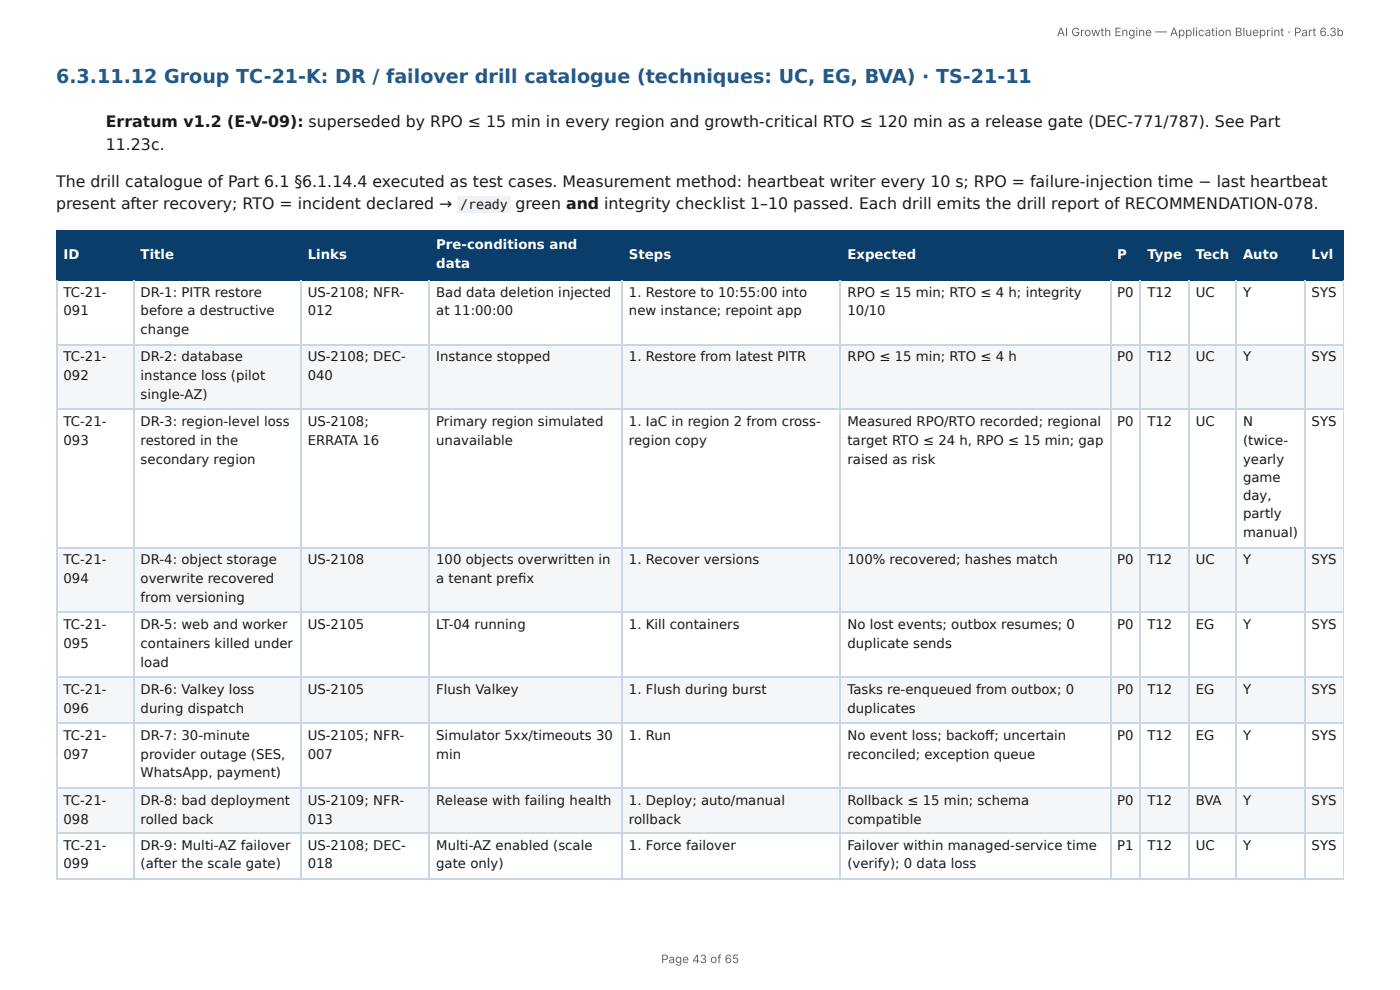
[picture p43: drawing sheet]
<svg xmlns="http://www.w3.org/2000/svg" width="297mm" height="210mm" viewBox="0 0 297 210" stroke-linecap="round" stroke-linejoin="round" font-family="sans-serif">
<defs><g id="words">
<text font-size="4.1" fill="#1f5a8c" x="11.9" y="17.7">6.3.11.12 Group TC-21-K: DR / failover drill catalogue (techniques: UC, EG, BVA) · TS-21-11</text>
<g font-size="3.3" fill="#1a1a1a">
<text x="22.5" y="27">Erratum v1.2 (E-V-09): superseded by RPO ≤ 15 min in every region and growth-critical RTO ≤ 120 min as a release gate (DEC-771/787). See Part</text>
<text x="22.5" y="31.8">11.23c.</text>
<text x="11.9" y="39.7">The drill catalogue of Part 6.1 §6.1.14.4 executed as test cases. Measurement method: heartbeat writer every 10 s; RPO = failure-injection time − last heartbeat</text>
<text x="11.9" y="44.5">present after recovery; RTO = incident declared →</text>
<text x="109.5" y="44.5">green and integrity checklist 1–10 passed. Each drill emits the drill report of RECOMMENDATION-078.</text>
</g>
<g font-size="2.8" fill="#1a1a1a">
<text x="97.7" y="44.5">/ready</text>
<text x="13.5" y="63">TC-21-</text>
<text x="29.9" y="63">DR-1: PITR restore</text>
<text x="65.4" y="63">US-2108; NFR-</text>
<text x="92.6" y="63">Bad data deletion injected</text>
<text x="133.6" y="63">1. Restore to 10:55:00 into</text>
<text x="180" y="63">RPO ≤ 15 min; RTO ≤ 4 h; integrity</text>
<text x="237.3" y="63">P0</text>
<text x="243.7" y="63">T12</text>
<text x="254" y="63">UC</text>
<text x="264" y="63">Y</text>
<text x="278.6" y="63">SYS</text>
<text x="13.5" y="66.9">091</text>
<text x="29.9" y="66.9">before a destructive</text>
<text x="29.9" y="70.9">change</text>
<text x="65.4" y="66.9">012</text>
<text x="92.6" y="66.9">at 11:00:00</text>
<text x="133.6" y="66.9">new instance; repoint app</text>
<text x="180" y="66.9">10/10</text>
<text x="13.5" y="76.7">TC-21-</text>
<text x="29.9" y="76.7">DR-2: database</text>
<text x="65.4" y="76.7">US-2108; DEC-</text>
<text x="92.6" y="76.7">Instance stopped</text>
<text x="133.6" y="76.7">1. Restore from latest PITR</text>
<text x="180" y="76.7">RPO ≤ 15 min; RTO ≤ 4 h</text>
<text x="237.3" y="76.7">P0</text>
<text x="243.7" y="76.7">T12</text>
<text x="254" y="76.7">UC</text>
<text x="264" y="76.7">Y</text>
<text x="278.6" y="76.7">SYS</text>
<text x="13.5" y="80.7">092</text>
<text x="29.9" y="80.7">instance loss (pilot</text>
<text x="65.4" y="80.7">040</text>
<text x="29.9" y="84.7">single-AZ)</text>
<text x="13.5" y="90.5">TC-21-</text>
<text x="13.5" y="94.5">093</text>
<text x="29.9" y="90.5">DR-3: region-level loss</text>
<text x="29.9" y="94.5">restored in the</text>
<text x="65.4" y="90.5">US-2108;</text>
<text x="65.4" y="94.5">ERRATA 16</text>
<text x="92.6" y="90.5">Primary region simulated</text>
<text x="92.6" y="94.5">unavailable</text>
<text x="133.6" y="90.5">1. IaC in region 2 from cross-</text>
<text x="133.6" y="94.5">region copy</text>
<text x="180" y="90.5">Measured RPO/RTO recorded; regional</text>
<text x="180" y="94.5">target RTO ≤ 24 h, RPO ≤ 15 min; gap</text>
<text x="237.3" y="90.5">P0</text>
<text x="243.7" y="90.5">T12</text>
<text x="254" y="90.5">UC</text>
<text x="264" y="90.5">N</text>
<text x="264" y="94.5">(twice-</text>
<text x="278.6" y="90.5">SYS</text>
<text x="29.9" y="98.4">secondary region</text>
<text x="180" y="98.4">raised as risk</text>
<text x="264" y="98.4">yearly</text>
<text x="264" y="102.4">game</text>
<text x="264" y="106.1">day,</text>
<text x="264" y="110.1">partly</text>
<text x="13.5" y="119.9">TC-21-</text>
<text x="29.9" y="119.9">DR-4: object storage</text>
<text x="65.4" y="119.9">US-2108</text>
<text x="92.6" y="119.9">100 objects overwritten in</text>
<text x="133.6" y="119.9">1. Recover versions</text>
<text x="180" y="119.9">100% recovered; hashes match</text>
<text x="237.3" y="119.9">P0</text>
<text x="243.7" y="119.9">T12</text>
<text x="254" y="119.9">UC</text>
<text x="264" y="114">manual)</text>
<text x="264" y="119.9">Y</text>
<text x="278.6" y="119.9">SYS</text>
<text x="13.5" y="123.8">094</text>
<text x="29.9" y="123.8">overwrite recovered</text>
<text x="92.6" y="123.8">a tenant prefi x</text>
<text x="29.9" y="127.8">from versioning</text>
<text x="13.5" y="133.6">TC-21-</text>
<text x="13.5" y="137.6">095</text>
<text x="29.9" y="133.6">DR-5: web and worker</text>
<text x="29.9" y="137.6">containers killed under</text>
<text x="65.4" y="133.6">US-2105</text>
<text x="92.6" y="133.6">LT-04 running</text>
<text x="133.6" y="133.6">1. Kill containers</text>
<text x="180" y="133.6">No lost events; outbox resumes; 0</text>
<text x="180" y="137.6">duplicate sends</text>
<text x="237.3" y="133.6">P0</text>
<text x="243.7" y="133.6">T12</text>
<text x="254" y="133.6">EG</text>
<text x="264" y="133.6">Y</text>
<text x="278.6" y="133.6">SYS</text>
<text x="29.9" y="141.6">load</text>
<text x="13.5" y="147.4">TC-21-</text>
<text x="29.9" y="147.4">DR-6: Valkey loss</text>
<text x="65.4" y="147.4">US-2105</text>
<text x="92.6" y="147.4">Flush Valkey</text>
<text x="133.6" y="147.4">1. Flush during burst</text>
<text x="180" y="147.4">Tasks re-enqueued from outbox; 0</text>
<text x="237.3" y="147.4">P0</text>
<text x="243.7" y="147.4">T12</text>
<text x="254" y="147.4">EG</text>
<text x="264" y="147.4">Y</text>
<text x="278.6" y="147.4">SYS</text>
<text x="13.5" y="151.3">096</text>
<text x="29.9" y="151.3">during dispatch</text>
<text x="180" y="151.3">duplicates</text>
<text x="13.5" y="157.2">TC-21-</text>
<text x="13.5" y="161.1">097</text>
<text x="29.9" y="157.2">DR-7: 30-minute</text>
<text x="29.9" y="161.1">provider outage (SES,</text>
<text x="65.4" y="157.2">US-2105; NFR-</text>
<text x="65.4" y="161.1">007</text>
<text x="92.6" y="157.2">Simulator 5xx/timeouts 30</text>
<text x="92.6" y="161.1">min</text>
<text x="133.6" y="157.2">1. Run</text>
<text x="180" y="157.2">No event loss; backoff ; uncertain</text>
<text x="180" y="161.1">reconciled; exception queue</text>
<text x="237.3" y="157.2">P0</text>
<text x="243.7" y="157.2">T12</text>
<text x="254" y="157.2">EG</text>
<text x="264" y="157.2">Y</text>
<text x="278.6" y="157.2">SYS</text>
<text x="29.9" y="165.1">WhatsApp, payment)</text>
<text x="13.5" y="170.9">TC-21-</text>
<text x="29.9" y="170.9">DR-8: bad deployment</text>
<text x="65.4" y="170.9">US-2109; NFR-</text>
<text x="92.6" y="170.9">Release with failing health</text>
<text x="133.6" y="170.9">1. Deploy; auto/manual</text>
<text x="180" y="170.9">Rollback ≤ 15 min; schema</text>
<text x="237.3" y="170.9">P0</text>
<text x="243.7" y="170.9">T12</text>
<text x="254" y="170.9">BVA</text>
<text x="264" y="170.9">Y</text>
<text x="278.6" y="170.9">SYS</text>
<text x="13.5" y="174.9">098</text>
<text x="29.9" y="174.9">rolled back</text>
<text x="65.4" y="174.9">013</text>
<text x="133.6" y="174.9">rollback</text>
<text x="180" y="174.9">compatible</text>
<text x="13.5" y="180.4">TC-21-</text>
<text x="13.5" y="184.4">099</text>
<text x="29.9" y="180.4">DR-9: Multi-AZ failover</text>
<text x="29.9" y="184.4">(after the scale gate)</text>
<text x="65.4" y="180.4">US-2108; DEC-</text>
<text x="65.4" y="184.4">018</text>
<text x="92.6" y="180.4">Multi-AZ enabled (scale</text>
<text x="92.6" y="184.4">gate only)</text>
<text x="133.6" y="180.4">1. Force failover</text>
<text x="180" y="180.4">Failover within managed-service time</text>
<text x="180" y="184.4">(verify); 0 data loss</text>
<text x="237.3" y="180.4">P1</text>
<text x="243.7" y="180.4">T12</text>
<text x="254" y="180.4">UC</text>
<text x="264" y="180.4">Y</text>
<text x="278.6" y="180.4">SYS</text>
</g>
<g font-size="2.8" fill="#fff">
<text x="92.6" y="52.9">Pre-conditions and</text>
<text x="13.5" y="55">ID</text>
<text x="29.9" y="55">Title</text>
<text x="65.4" y="55">Links</text>
<text x="92.6" y="56.9">data</text>
<text x="133.6" y="55">Steps</text>
<text x="180" y="55">Expected</text>
<text x="237.3" y="55">P</text>
<text x="243.7" y="55">Type</text>
<text x="254" y="55">Tech</text>
<text x="264" y="55">Auto</text>
<text x="278.6" y="55">Lvl</text>
</g>
<g font-size="2.5" fill="#666">
<text x="224.5" y="7.7">AI Growth Engine — Application Blueprint · Part 6.3b</text>
<text x="140.4" y="204.5">Page 43 of 65</text>
</g>
</g></defs>
<g fill="#0b3d6b">
<path d="M12.2 49.2h16.1v10.3h-16.1z"/>
<path d="M28.3 49.2h35.7v10.3h-35.7z"/>
<path d="M64 49.2h27.3v10.3h-27.3z"/>
<path d="M91.3 49.2h40.7v10.3h-40.7z"/>
<path d="M132 49.2h46.6v10.3h-46.6z"/>
<path d="M178.6 49.2h57.1v10.3h-57.1z"/>
<path d="M235.7 49.2h6.7v10.3h-6.7z"/>
<path d="M242.4 49.2h10v10.3h-10z"/>
<path d="M252.4 49.2h10.1v10.3h-10.1z"/>
<path d="M262.5 49.2h14.5v10.3h-14.5z"/>
<path d="M277 49.2h8.4v10.3h-8.4z"/>
</g>
<g fill="#f4f7fa">
<path d="M12.2 73h16.1v13.8h-16.1z"/>
<path d="M28.3 73h35.7v13.8h-35.7z"/>
<path d="M64 73h27.3v13.8h-27.3z"/>
<path d="M91.3 73h40.7v13.8h-40.7z"/>
<path d="M132 73h46.6v13.8h-46.6z"/>
<path d="M178.6 73h57.1v13.8h-57.1z"/>
<path d="M235.7 73h6.7v13.8h-6.7z"/>
<path d="M242.4 73h10v13.8h-10z"/>
<path d="M252.4 73h10.1v13.8h-10.1z"/>
<path d="M262.5 73h14.5v13.8h-14.5z"/>
<path d="M277 73h8.4v13.8h-8.4z"/>
<path d="M12.2 116.4h16.1v13.8h-16.1z"/>
<path d="M28.3 116.4h35.7v13.8h-35.7z"/>
<path d="M64 116.4h27.3v13.8h-27.3z"/>
<path d="M91.3 116.4h40.7v13.8h-40.7z"/>
<path d="M132 116.4h46.6v13.8h-46.6z"/>
<path d="M178.6 116.4h57.1v13.8h-57.1z"/>
<path d="M235.7 116.4h6.7v13.8h-6.7z"/>
<path d="M242.4 116.4h10v13.8h-10z"/>
<path d="M252.4 116.4h10.1v13.8h-10.1z"/>
<path d="M262.5 116.4h14.5v13.8h-14.5z"/>
<path d="M277 116.4h8.4v13.8h-8.4z"/>
<path d="M12.2 143.7h16.1v9.8h-16.1z"/>
<path d="M28.3 143.7h35.7v9.8h-35.7z"/>
<path d="M64 143.7h27.3v9.8h-27.3z"/>
<path d="M91.3 143.7h40.7v9.8h-40.7z"/>
<path d="M132 143.7h46.6v9.8h-46.6z"/>
<path d="M178.6 143.7h57.1v9.8h-57.1z"/>
<path d="M235.7 143.7h6.7v9.8h-6.7z"/>
<path d="M242.4 143.7h10v9.8h-10z"/>
<path d="M252.4 143.7h10.1v9.8h-10.1z"/>
<path d="M262.5 143.7h14.5v9.8h-14.5z"/>
<path d="M277 143.7h8.4v9.8h-8.4z"/>
<path d="M12.2 167.2h16.1v9.8h-16.1z"/>
<path d="M28.3 167.2h35.7v9.8h-35.7z"/>
<path d="M64 167.2h27.3v9.8h-27.3z"/>
<path d="M91.3 167.2h40.7v9.8h-40.7z"/>
<path d="M132 167.2h46.6v9.8h-46.6z"/>
<path d="M178.6 167.2h57.1v9.8h-57.1z"/>
<path d="M235.7 167.2h6.7v9.8h-6.7z"/>
<path d="M242.4 167.2h10v9.8h-10z"/>
<path d="M252.4 167.2h10.1v9.8h-10.1z"/>
<path d="M262.5 167.2h14.5v9.8h-14.5z"/>
<path d="M277 167.2h8.4v9.8h-8.4z"/>
</g>
<g fill="none" stroke="#0b3d6b" stroke-width=".26">
<path d="M11.9 49.1h273.5M11.9 59.4h273.5M12 48.9v10.6M28.4 48.9v10.6M63.9 48.9v10.6M91.1 48.9v10.6M132.2 48.9v10.6M178.5 48.9v10.6M235.9 48.9v10.6M242.2 48.9v10.6M252.5 48.9v10.6M262.6 48.9v10.6"/>
<path d="M277.2 48.9v10.6"/>
</g>
<path d="M285.3 48.9v10.6" fill="none" stroke="#0b3d6b" stroke-width=".21"/>
<g fill="none" stroke="#c9d6e3" stroke-width=".26">
<path d="M12 59.5v127.3M28.4 59.5v127.3M63.9 59.5v127.3M91.1 59.5v127.3M132.2 59.5v127.3M178.5 59.5v127.3M235.9 59.5v127.3M242.2 59.5v127.3M252.5 59.5v127.3M262.6 59.5v127.3M277.2 59.5v127.3M11.9 73.2h273.5"/>
<path d="M11.9 86.9h273.5M11.9 116.3h273.5M11.9 130h273.5M11.9 143.8h273.5M11.9 153.6h273.5M11.9 167.3h273.5M11.9 176.9h273.5M11.9 186.7h273.5"/>
</g>
<path d="M285.3 59.5v127.3" fill="none" stroke="#c9d6e3" stroke-width=".21"/>
<path d="M97.1 41.8h11.4v3.4h-11.4z" fill="#eef2f6"/>
<use href="#words"/>
</svg>
